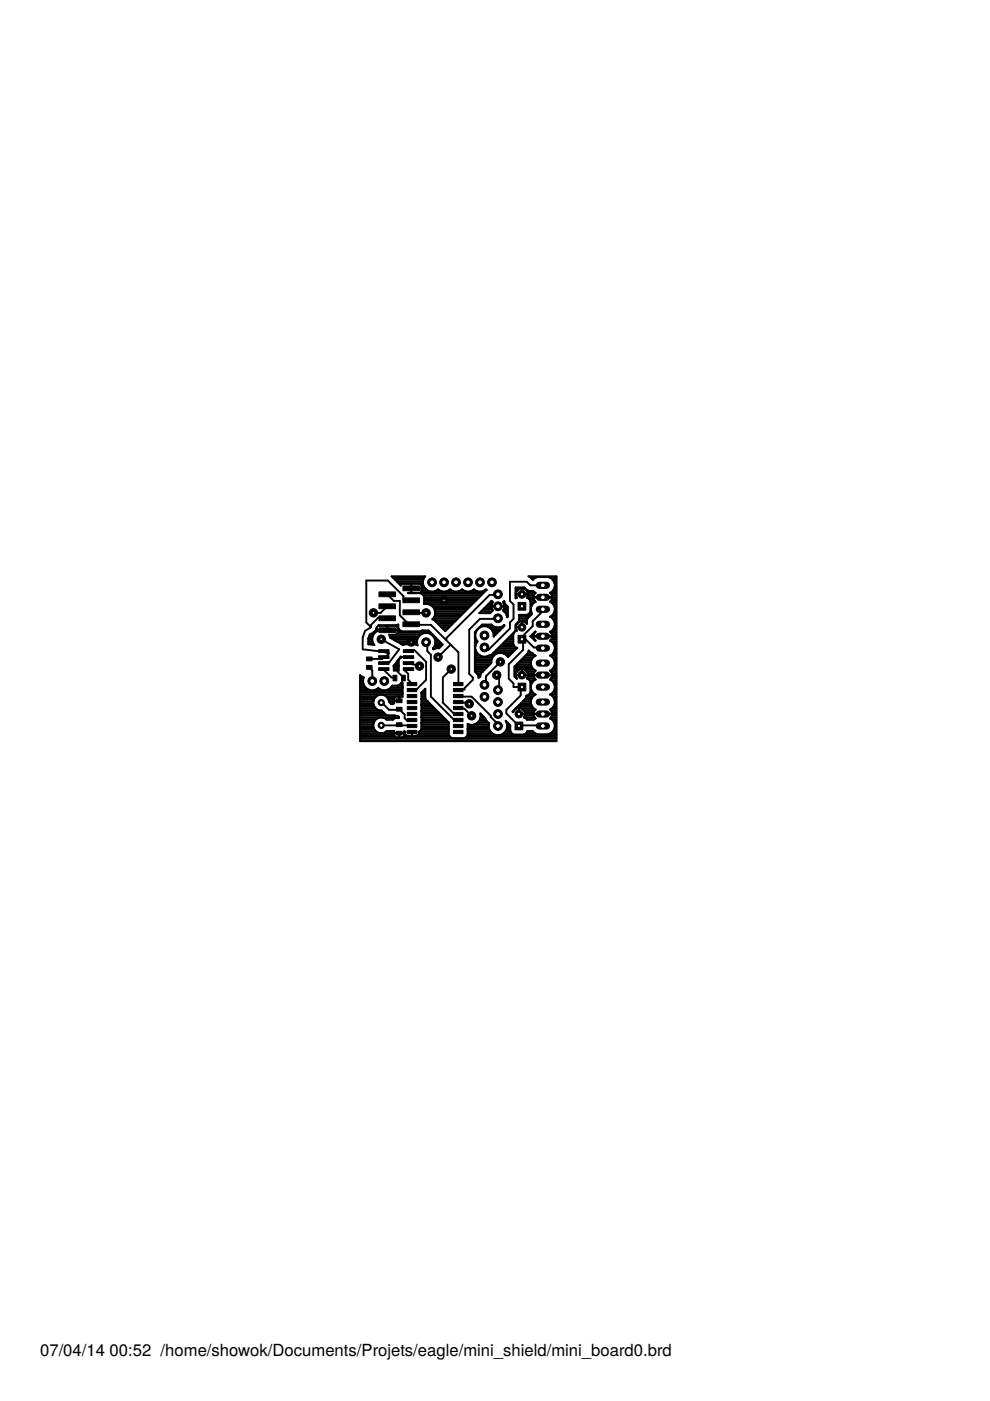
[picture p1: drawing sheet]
<svg xmlns="http://www.w3.org/2000/svg" width="210mm" height="297mm" viewBox="0 0 210 297" stroke-linecap="round" stroke-linejoin="round" font-family="sans-serif">
<defs><g id="words">
<g font-size="3.5">
<text x="8.5" y="287.5">07/04/14</text>
<text x="23.2" y="287.5">00:52 /home/showok/Documents/Projets/eagle/mini_shield/mini_board0.brd</text>
</g>
</g></defs>
<g fill="#000" stroke="#000" stroke-width=".21">
<path d="M77.7 139.3h1.2v.8h-1.2zM80.3 137.8h2.2v.5h-2.2zM80.3 139h2.2v.6h-2.2zM80.3 133.1h3.6v1h-3.6zM80.3 130.6h3.6v1h-3.6zM80.3 128h3.6v1.1h-3.6zM80.3 125.5h3.6v1h-3.6zM85.4 131.8h3.5v1.1h-3.5zM85.4 129.3h3.5v1h-3.5zM85.4 126.8h3.5v1h-3.5zM85.4 124.2h3.5v1h-3.5zM85.5 139h2.2v.6h-2.2z"/>
<path d="M85.5 137.8h2.2v.5h-2.2zM77.7 141.1h1.2v.8h-1.2zM80.3 140.3h2.2v.6h-2.2zM80.3 141.6h2.2v.6h-2.2zM83.3 143.2h.8v1.2h-.8zM84.1 148.2h1.1v.8h-1.1zM84.1 150h1.1v.8h-1.1zM84.1 155h1.1v.9h-1.1zM84.1 153.2h1.1v.9h-1.1zM85.1 143.2h.8v1.2h-.8zM85.5 141.6h2.2v.6h-2.2zM85.5 140.3h2.2v.6h-2.2z"/>
<path d="M86.3 144.7h2.1v.7h-2.1zM86.3 146h2.1v.6h-2.1zM86.3 147.2h2.1v.7h-2.1zM86.3 148.5h2.1v.7h-2.1zM86.3 149.8h2.1v.7h-2.1zM86.3 151h2.1v.7h-2.1zM86.3 152.3h2.1v.7h-2.1zM86.3 153.6h2.1v.7h-2.1zM86.3 154.9h2.1v.6h-2.1zM96.1 153.6h2.1v.7h-2.1zM96.1 152.3h2.1v.7h-2.1zM96.1 151h2.1v.7h-2.1z"/>
<path d="M96.1 149.8h2.1v.7h-2.1zM96.1 148.5h2.1v.7h-2.1zM96.1 147.2h2.1v.7h-2.1zM96.1 146h2.1v.6h-2.1zM96.1 144.7h2.1v.7h-2.1zM96.1 154.9h2.1v.6h-2.1z"/>
</g>
<g fill="none" stroke="#000" stroke-width=".4">
<path d="M78.7 133l-1.3 .8-.5 1.3v2.6l4.3 .5 1.3 .4-.5 .5v.2h-.6M80.8 135.5l3.8 2.2-2 2.6-.6 .3h-.6M82.1 126l1.4 1.4h1.3v3.1l1.8 1.7h.5l.2 .3h4.1l4.1 4.2M82.1 128.5l-1.4 1.4h-1.5M82.1 131.1l-.1-.1h-1.8l-1.5 1.5v.5M86.6 139.3h-1.6l-.7 .8v2.3l1.2 1.2v.3l-.2 .2v.7M86.6 138h-.6v-.2h1.8l2.5 2.5v3.8l-2 2.1-.9 .1M87.2 127.3l-.1-.2h-1.6v-.7l-3.3-3.3h-4.5v8.9l1 1M87.2 129.8l.1 .1h3M90.3 136.2l.3 .3v1.5l.8 .8v8.9l4.8 4.8 1 .2M95.5 136.7l1.7 1.6v6.7M95.5 136.7l-2.6 2.6"/>
<path d="M105.6 131.1v.1h-3.8l-2.3 2.3v9.4l.7 .7v.5l-1.7 1.8v.3h-1.3v.1M105.6 126v.1h-1.8l-9.1 9.2-.2 .4M110.7 135.5h.7l1.8 1.8h1.8l.1 .1M110.9 135.5v2.3l-3 3v3.1l1 1v.8h1.8M112.4 127.4l.1 .1M115.1 124.1h-2.7l-.7-.8h-3.6v4.1l.8 .8v3l-.8 .8v1.2l-4.6 4.6h-.7l-.1-.5M115.1 129.2h-.1v.5l-2.1 2v1l-1.7 1.8v1M80.8 149l1.7 1.5h2l.1-.1 1.2 1.1v.8l.5 .5h1l.1-.1M80.8 153.8h3.7l.1-.2 .2 .2h2.5l.1 .1M81.4 141.9h-.2l1.8 1.7 .7 .2M86.6 140.6l2.3 .6M86.6 141.9h-.8v.2l.8 .8v1.2l.8 .9"/>
<path d="M95.7 141.9l-1.8 1.7v5.4l2.3 2.3 1 .1M97.2 150.1v.1h1.3l1.5 1.6M97.2 148.8v.2h2.3v.2M97.2 147.6v.1h2.8l4.1 4.1v.2l1.5 1.5v.4M105.3 143.1l.5 .5v2.3l-.2 .4M106.1 140.3l-3.1 3.1v1.5l-.3 .3M110.4 145.7v1.7l-3 3.1v.8l2.6 2.6 .2-.1h4.8l.1 .1"/>
</g>
<g fill="none" stroke="#000" stroke-width=".42">
<path d="M78.1 136.4h1M78.1 136h.9M78.1 135.6h.8M78.1 135.3h.8M78.3 134.9h.7M78.5 134.5h.7M79.1 134.1h.4M79.6 133.8h.3M79.8 133.4h.1M79.9 133v.1M79.9 133.2l-.3 .6M79.9 133h.1"/>
<path d="M80.2 132.7h4.2M80.3 132.7h-.1M81.4 139.3l-.4 .4h-2.7M82.1 133h.1M82.1 132.7v1h-2.2v.2a1.86 1.86 0 0 0-.5 2.9l-1.3-.2v-1.2l.3-.8 1.2-.8M82.1 133.4h.1M82.1 132.7v1h2.2v.5M82.6 134.9h6.3M82.8 135.3h5.8M83.4 122.5h6.5M83.5 135.6h5M83.8 122.9h5.9"/>
<path d="M83.9 132.7l.3 .1 .1 .8h-4.4v-.6M84.1 134.5h5.1M84.1 136h4.3M84.1 123.3h5.6M84.3 133h.1M84.3 134.2l-.4 .4h-1.4l.2 .6 2.7 1.6M84.3 134.1h7M84.3 133.8h.7M84.3 133.4h.3M84.4 132.4h.1M84.4 132.4l-.3 .2-3.9 .1M84.4 132.4a1.12 1.12 0 0 0 .8 1.5h3.9l.4-.2h1.4l2.6 2.6"/>
<path d="M84.5 123.7h5.2M84.6 139.8h.1M84.8 136.4h3.6M84.9 139.4h.1M84.9 124h.1M85 139.2v.2l-.3 .3-.2 .4v2.1h-1l-.1-1zM85 124.1l-2-1.9h7.1a1.94 1.94 0 0 0 .1 2.7 1.94 1.94 0 0 0 2.7 0 1.85 1.85 0 0 0 2.5 0 1.85 1.85 0 0 0 2.6 0 1.85 1.85 0 0 0 2.5 0 1.85 1.85 0 0 0 2.5 0l.2 .2-8.8 8.7-2.3-2.3-.4-.2a1.89 1.89 0 0 0 .3-2.3 1.89 1.89 0 0 0-2.1-.9v-1.5l-.4-.7-.4-.1-2.6-.1h.6v-.9h3.1M85 124.1l.4-.3h1.7v.9h2.3l-.1-.6M85 139.3h.2M85.4 136.8l.4-.2h2.3l.4 .2M85.4 136.8h.1M87.1 125.5h.1"/>
<path d="M87.1 125.2h.1M87.1 124.4h.1M87.1 124h.1M88.4 136.8h.1M89.2 134.5l.8-.3h.7l.7 .3M89.2 134.5a1.91 1.91 0 0 0-.7 2.3M89.3 125.5h13.4M89.3 133.8h1.7M89.3 124.1l-.3-.3h-1.8v1.9h1.8l.3-.2M89.3 124h.4M89.4 124.8l-.1 .7M89.4 125.2h1.2"/>
<path d="M89.4 124.4h.5M89.5 125.9h12.8M89.8 126.3h12.2M89.9 126.7h11.7M89.9 127.8h10.6M89.9 127.4h10.9M89.9 127h11.3M91 128.1h9.1M91.4 134.5a2.06 2.06 0 0 1 .4 3.1l.1 .1 .6-.3h.6l.8-.7-.4-.4M91.5 134.5h.2M91.6 128.5h8.1M91.8 137.5h.5"/>
<path d="M91.8 134.9h.3M91.8 131.1h5.3M92 128.9h7.3M92.1 137.1h1.3M92.1 130.8h5.4M92.1 135.3h.4M92.1 131.5h4.6M92.1 129.3h6.9M92.2 136.8h1.5M92.2 130.4h5.6M92.2 130h6M92.2 135.6h.6"/>
<path d="M92.2 129.6h6.4M92.3 136.4h1.3M92.3 136h.9M92.5 131.9h3.8M92.6 125.2h.6M92.9 132.3h3.1M93.2 132.7h2.4M93.5 136.3v.1M93.6 133h1.6M94 133.4h.8M94.4 133.8h.1M95.1 125.2h.6"/>
<path d="M97.7 125.2h.5M100.2 125.2h.6M100.7 139h1.2M100.7 139.8h3.6M100.7 139.4h3.7M100.7 138.6h.6M100.7 138.3h.3M100.7 137.9h.2M100.7 137.5h.1M100.7 137.1h.1M100.7 136.8h.1M100.7 136.4h.3"/>
<path d="M100.7 136h.5M100.7 135.6h.3M100.7 135.3h.1M100.7 134.9h.1M100.7 134.5h.1M100.7 134.1h.2M100.9 133.8h.1M101.2 136a1.94 1.94 0 0 0 0 2.5 1.94 1.94 0 0 0 2.4 .5h1.1M101.3 133.4h.1M101.7 133h.1M102 129.6h2.3M102 132.7h2.4"/>
<path d="M102.4 129.3h2M102.7 128.9h1.5M102.8 125.2h.3M103.1 128.5h2.4M103.5 128.1h.7M103.7 133h2.9M103.8 127.8h.6M104.1 133.4h2.2M104.2 127.4l.3 .3M104.2 127.4l-2.6 2.6h2.3l.6-.6M104.2 127.4h.1M104.4 129.3l.1 .1"/>
<path d="M104.4 138.6h.8M104.4 133.8h1.5M104.5 127.7h.1M104.5 129.4h.1M104.5 127.7l-.3 .8 1.3 .1h-1.3l.2 .7M104.6 134.1h.9M104.7 134.9h.1M104.7 134.5h.4M104.8 138.3h4M105.2 137.9h3.9M105.2 133l-.7-.3-.3-.3h-1.9l-1.6 1.6v8.4M105.5 137.5h4"/>
<path d="M105.6 128.5h1.9M105.9 137.1h3.3M106 133l.7-.3 .2-.2v.2l-2.2 2.3a1.97 1.97 0 0 0-2.5-2.2 1.97 1.97 0 0 0-1 3.2M106.3 136.8h2.6M106.7 136.4h2.1M106.7 127.8h.3M106.8 127.8l-.1-.1 .2-.3 .2 .7 .6 .6v2l-.2 .2a1.81 1.81 0 0 0-.8-1.5l.1-.1M106.8 132.7h.1M106.8 127.8l.2 .7h-1.4l1.4 .1-.2 .7M106.8 129.3h.9M106.9 129.6h.8M106.9 138.6h1.5"/>
<path d="M106.9 128.1h.3M106.9 128.9h.8M107 136h1.8M107.2 130h.5M107.4 130.4h.3M107.4 135.6h1.4M107.4 139h.6M107.5 130.8h.1M107.8 135.3h1M108.2 134.9h.6M108.5 134.5h.3M108.9 134.1h.1"/>
<path d="M109 134.1l-.2 .4v2a1 1 0 0 0 .9 .9l-2 1.9a1.93 1.93 0 0 0-2.2-.8 1.93 1.93 0 0 0-1.3 2l-2.2 2.2-.2 .8-.3 .2-.2-.7-.6-.6M109.2 133.8h.3M109.3 126.7h.2M109.3 132.7h.1M109.3 124.8h1M109.3 133.4h.1M109.3 126.3h.1M109.3 125.9h.1M109.3 125.5h.2M109.3 125.2h.4M109.4 126h2.5M109.4 126.1l.2 .6"/>
<path d="M109.4 133.1l.2 .6-.6 .4M109.4 132.7v.2M109.5 125.5a1.27 1.27 0 0 1 1.2-.8 1.27 1.27 0 0 1 1.1 .8M109.5 125.5l-.1 .4M109.5 132.3h.1M109.9 131.9l-.6 .6v1l-.2 .4-4.9 4.9-.4 .2M109.9 131.9h.1M110 131.9l.6-.2 .7 .2M110 131.9l-.6 .8M110 131.5h1.7M110.1 131.1h1.8M110.1 130.8h2.1"/>
<path d="M110.1 130.4h2.5M110.7 124.7v1.3M110.7 131.7v1.3h-1.4M110.7 132.7h.1M110.7 124.8h.1M110.7 139.8h2.1M110.7 132.3h.1M110.7 131.9h.1M110.7 125.9h.1M110.7 125.5h.1M110.7 125.2h.1M111 124.8h.4"/>
<path d="M111 139.4h2.1M111.3 131.9l.4 .3M111.3 131.9h.4M111.4 139h2.1M111.6 125.2h.2M111.7 126.7l.6 .4 .2 .4v2.1l-.2 .3-.6 .5h-1.6v1l-.2 .5M111.7 132.2h.1M111.8 126.7l3.2-.1h-1.9l.1-.4 .4-.5-.5-.4h-.9l-.5-.2-.5-.6h-1.9v2.4l.3-.2M111.8 138.6h1.3M111.8 125.5l.1 .4M111.8 125.5h1.5M111.9 126.3h1.3"/>
<path d="M111.9 125.9l-.2 .8M111.9 125.9h1.5M112 138.3h.5M112.2 127h1M112.2 130.7h.1M112.2 130h.6M112.4 129.6h.2M112.4 127.4h1M112.5 134.9h.1M112.5 134.9l1-1-.4 .9h1.9l-1.9 .1 .4 1zM112.5 134.9h2.5M112.5 129.3h.1"/>
<path d="M112.5 128.9h.1M112.5 128.5h.2M112.5 128.1h.4M112.5 127.8h.7M112.6 122.5h.9M112.8 128.2l-.2 .6v.7l.2 .6-.9 .9-.2 .5v.7M112.9 135.3h.3M112.9 134.5h.3M113.1 126.7l.4 .9M113.2 134.1h.2M113.2 135.6h.2M113.5 127.6h.1"/>
<path d="M113.6 127.6l-.8 .6M113.6 139a1.75 1.75 0 0 0-.8 2.6M113.6 139l-1.5-1.1-.2 .6-2.8 2.9v2l.4 .5M115.1 134.9h2.9M116.6 139h1.4M116.6 130.8h1.4M116.7 122.5h1.3M116.8 127.4h1.2M116.8 135.6h1.2M116.8 134.1h1.2M116.8 125.9h1.2M116.9 133.8h1.1"/>
<path d="M116.9 125.5h1.1M116.9 136h1.1M116.9 127.8h1.1M117 135.3h1M117 134.5h1M117 127h1M117 126.3h1M117.1 126.7l-.1 .4-.4 .5a1.74 1.74 0 0 1 1.1 1.6 1.74 1.74 0 0 1-1.1 1.6 1.73 1.73 0 0 1 1 1.9M117.1 139.4h.9M117.1 138.6h.9M117.1 130.4h.9M117.2 131.1h.8"/>
<path d="M117.2 122.9h.8M117.3 125.2h.7M117.3 136.4h.7M117.3 133.4h.7M117.3 128.1h.7M117.4 130h.6M117.4 139.8h.6M117.4 138.3h.6M117.4 131.5h.6M117.4 123.3h.6M117.5 124.8h.5M117.5 133h.5"/>
<path d="M117.5 136.8h.5M117.5 128.5h.5M117.6 129.6h.4M117.6 137.9h.4M117.6 131.9h.4M117.6 123.7h.4M117.6 132.7h.4M117.6 132.7l-.3 .6-.7 .6 .4 .5 .1 .4h-2l2 .1-.2 .6-.3 .3a1.74 1.74 0 0 1 1.1 1.6 1.74 1.74 0 0 1-1.1 1.6 1.74 1.74 0 0 1 1.1 1.6 1.74 1.74 0 0 1-1.1 1.6l.5 .8M117.6 137.5h.4M117.6 137.1h.4M117.6 132.3h.4M117.6 129.3h.4"/>
<path d="M117.6 128.9h.4M117.6 124.4h.4M117.6 124h.4M118 126.7h-2.9l2-.1-.1-.4-.4-.5a1.76 1.76 0 0 0 1.1-1.8 1.76 1.76 0 0 0-1.5-1.6h-2.2l-1.1 .6-.8-.7h5.9v34.9h-41.7v-14l.9 .5a1.93 1.93 0 0 0 .6 2.4 1.93 1.93 0 0 0 2.4-.1 1.9 1.9 0 0 0 3-.5h2.1M76.3 155.5h9.6M76.3 148.7h2.9M76.3 155.9h7.3M76.3 145.4h.9M76.3 151.7h7.4M76.3 152.1h8.3M76.3 151.4h5.3M76.3 157h41.7"/>
<path d="M76.3 156.6h41.7M76.3 156.2h7.5M76.3 155.1h3.5M76.3 154.7h3.1M76.3 154.3h3M76.3 154h2.9M76.3 153.6h2.9M76.3 153.2h3M76.3 152.8h3.1M76.3 152.5h3.5M76.3 151h5M76.3 150.6h4.1"/>
<path d="M76.3 150.2h3.4M76.3 149.9h3.1M76.3 149.5h2.9M76.3 149.1h2.9M76.3 148.4h3M76.3 148h3.2M76.3 147.6h3.5M76.3 147.2h9M76.3 146.9h9M76.3 146.5h9M76.3 146.1h1.7M76.3 145.8h1.2"/>
<path d="M76.3 145h.8M76.3 144.6h.7M76.3 144.3h.7M76.3 143.9h.7M76.3 143.5h.5M78.3 141.5l.6 .6v2.3M79.4 152.8l-.2 .7v.6l.2 .6M79.4 154.7l.5 .5 .6 .2M79.9 146.1h.6M80.5 152.1l-.6 .3-.5 .4M81.2 155.4l.8-.4h1.6v.9l.2 .3h1.7M81.8 147.6h3.5"/>
<path d="M81.9 155.1h1.7M81.9 152.5h1.5M82.2 148h1.4M82.4 148.4h1.2M82.4 146.1h2.9M82.5 148.7h1.1M82.8 149.1h.7M82.9 145.8h2.4M83.5 141.2h1.1M83.5 149.1l-.2 .2a1.26 1.26 0 0 1-1.1-1.3 1.68 1.68 0 0 0-2.9 .2 1.68 1.68 0 0 0 1.6 2.4l.9 .9 .4 .2M83.5 142h1M83.5 141.6h1"/>
<path d="M83.6 151.7l.7 .1 .3 .2v.3h-.8l-.5 .3h-1.3l-.8-.5M83.7 140.9h.8M84 140.5h.5M84.3 140.1h.2M84.3 145.4l.4-.2 .3-.4h.3v1M84.6 147.7v.9h-1M84.6 155.4v.9M84.6 155.9h.1M84.6 156.2h.1M84.6 148.4h.1M84.6 148h.1M84.9 145h.4"/>
<path d="M85.3 145.8v1.9l-1.5 .1-.3 1.3M85.5 156.2h9.9M85.7 155.9h.3M85.7 155.1h.1M85.8 155.1l-.1 .8-.2 .3M85.8 155.1l.1 .6 .4 .3h2.1l.4-.3v-.5l.1-.1M85.9 155.2h.1M86 155.2h.1M87.4 155.5h.1M87.4 155.3v.7M87.4 155.3h.1M87.4 155.9h.1"/>
<path d="M88.7 155.9h6.5M88.7 155.2h.1M88.8 155.5h6.3M88.9 155.1h6.2M89.3 154.7h5.8M89.3 149.5l.1 2.6M89.3 149.5h2.1M89.3 153.2h5.8M89.4 146.8l.8 .1M89.4 146.8l-.1 2.7M89.4 152.1v2.4l-.5 .6M89.4 146.8l.8-.8v1.9l.1 .5"/>
<path d="M89.4 148.7h1.3M89.4 151.7h4.3M89.4 152.1h4.7M89.4 151.4h3.9M89.4 154.3h5.7M89.4 154h5.7M89.4 153.6h5.7M89.4 152.8h5.4M89.4 152.5h5M89.4 151h3.5M89.4 150.6h3.2M89.4 150.2h2.8"/>
<path d="M89.4 149.9h2.4M89.4 149.1h1.7M89.4 148.4h.9M89.4 148h.8M89.4 147.6h.8M89.4 147.2h.8M89.7 146.5h.5M90.1 146.1h.1M90.3 148.4l4.8 4.8M95.1 153.2h.1M98.9 156.2h19.1M99.1 155.9h18.9"/>
<path d="M99.2 155.5h5.2M99.2 155.1h4.8M99.2 154.7h4.6M99.2 154.3h4.5M99.2 154h4.4M99.2 153.6h.3M100.5 153.6h3.1M100.7 142.4h1.7M100.7 142h2M100.7 141.6h2.4M100.7 141.2h2.8M100.7 140.9h3.1"/>
<path d="M100.7 140.5h3.5M100.7 140.1h3.5M101 142.7h1M101.2 153.2h2.4M101.3 143.1h.6M101.5 143.5h.2M101.6 152.8a1.85 1.85 0 0 1-2.4 .7v2.2l-.5 .7-.3 .1h-2.5l-.3-.1-.5-.7v-2.5M101.6 152.8h1.6M101.7 152.5h1.3M101.9 151.4h.1M101.9 152.1l-.3 .7M101.9 151.4v.7"/>
<path d="M101.9 151.4l-.1-.1 1.9 2.1a1.91 1.91 0 0 0 1.5 2.5M101.9 151.7h.4M101.9 152.1h.8M106.8 155.5h1.7M107.1 155.1h1.1M107.2 152.8h.1M107.3 154.7h.9M107.4 153.2h.2M107.5 154.3h.7M107.5 154h.7M107.5 153.6h.5M108.8 151h.1"/>
<path d="M108.9 150.6h.1M109.1 142.4h.5M109.1 143.1h5.9M109.1 142.7h.3M109.1 142h.9M109.1 141.6h3.8M109.2 143.5h.2M109.2 141.2h3.5M109.3 150.2h.2M109.5 143.9h.1M109.5 140.9h3.1M109.7 149.9h3.2"/>
<path d="M109.9 140.5h2.7M110 150.1v1.3h5M110 151h.1M110 150.6h.1M110 150.2h.1M110.1 149.5h2.6M110.3 140.1h2.3M110.4 149.1h2.2M110.6 150.2h2.6M110.7 141.9v1.3M110.7 142.4h.1M110.7 142.7h.1"/>
<path d="M110.7 142h.1M110.8 148.7h1.8M111 150.6h2.4M111.1 152.1l.6 .5h1.5l.4-.3M111.1 152.1h2.2M111.2 148.4h1.4M111.2 151h2M111.3 151.7h1.9M111.3 142h1.9M111.3 151.7l-.2 .4M111.5 148h1.3M111.5 155.5h2"/>
<path d="M111.6 147.6h1.5M111.7 152.5h1.6M111.7 142.4h1.7M111.7 143.8a1.28 1.28 0 0 0-1-1.9 1.28 1.28 0 0 0-1.1 1.9l-.1 .1M111.7 143.8l.6 .5 .2 .4v2a1 1 0 0 1-.9 .8l-.2 .6-2.7 2.8 .1 .1a1.28 1.28 0 0 1 1.6-.9 1.28 1.28 0 0 1 .9 1.6M111.7 143.9h1.7M111.8 155.1h1.2M111.9 142.7h1.3M111.9 143.5h1.3M112.1 147.2h1.4M112.3 144.3h1M112.4 146.9h.6"/>
<path d="M112.5 144.6h.4M112.5 145.4h.1M112.5 146.5h.3M112.5 146.1h.1M112.5 145.8h.1M112.5 145h.2M112.8 149.8l.8 .6-.5 .9h1.9l-1.9 .1 .4 .9M112.8 141.6l.8 .6-.5 .8M113.1 143v.1M113.1 143.1h1.9l-1.9 .1 .5 .9a1.74 1.74 0 0 0-1.1 1.6 1.74 1.74 0 0 0 1.1 1.6M113.5 152.3h.1M113.6 147.3a1.74 1.74 0 0 0-.8 2.5"/>
<path d="M115.1 143.1h2.9M115.1 151.4h2.9M116.7 147.2h1.3M116.7 155.5h1.3M116.8 150.6l.3 .7h-2l2 .1-.1 .4-.4 .5a1.76 1.76 0 0 1 1.1 1.9 1.76 1.76 0 0 1-1.5 1.5h-2.2l-.7-.3-.4-.4h-1.1l-.4 .6-.4 .1h-2l-.6-.4-.2-.4v-1.1l-1-1a1.96 1.96 0 0 1-1.2 3.1M116.8 150.6h1.2M116.8 142.4h1.2M116.8 143.9h1.2M116.8 152.1h1.2M116.9 152.5h1.1M116.9 144.3h1.1M116.9 142h1.1"/>
<path d="M117 150.2h1M117 151h1M117 143.5h1M117 142.7h1M117 151.7h1M117.1 143.1h-2l2 .1-.5 .9a1.74 1.74 0 0 1 1.1 1.6 1.74 1.74 0 0 1-1.1 1.6 1.74 1.74 0 0 1 1.1 1.5 1.74 1.74 0 0 1-1.1 1.6l.2 .2M117.1 143v.1M117.1 147.6h.9M117.2 146.9h.8M117.2 155.1h.8M117.3 152.8h.7M117.3 144.6h.7"/>
<path d="M117.3 149.9h.7M117.3 141.6h.7M117.4 148h.6M117.4 154.7h.6M117.4 146.5h.6M117.5 153.2h.5M117.5 145h.5M117.5 149.5h.5M117.5 141.2h.5M117.6 148.4h.4M117.6 154.3h.4M117.6 146.1h.4"/>
<path d="M117.6 140.1h.4M117.6 148.7h.4M117.6 145.4h.4M117.6 154h.4M117.6 153.6h.4M117.6 149.1h.4M117.6 145.8h.4M117.6 140.9h.4M117.6 140.5h.4"/>
</g>
<circle cx="80.8" cy="153.8" r=".66" fill="#000" stroke="#000" stroke-width=".21"/>
<circle cx="80.8" cy="153.8" r=".4" fill="#fff" stroke="#000" stroke-width=".21"/>
<circle cx="80.8" cy="149" r=".66" fill="#000" stroke="#000" stroke-width=".21"/>
<circle cx="80.8" cy="149" r=".4" fill="#fff" stroke="#000" stroke-width=".21"/>
<circle cx="78.9" cy="144.4" r=".93" fill="#000" stroke="#000" stroke-width=".21"/>
<circle cx="78.9" cy="144.4" r=".51" fill="#fff" stroke="#000" stroke-width=".21"/>
<circle cx="81.5" cy="144.4" r=".93" fill="#000" stroke="#000" stroke-width=".21"/>
<circle cx="81.5" cy="144.4" r=".51" fill="#fff" stroke="#000" stroke-width=".21"/>
<circle cx="90.3" cy="136.2" r=".93" fill="#000" stroke="#000" stroke-width=".21"/>
<circle cx="90.3" cy="136.2" r=".51" fill="#fff" stroke="#000" stroke-width=".21"/>
<circle cx="105.6" cy="153.9" r=".93" fill="#000" stroke="#000" stroke-width=".21"/>
<circle cx="105.6" cy="153.9" r=".51" fill="#fff" stroke="#000" stroke-width=".21"/>
<circle cx="105.6" cy="151.4" r=".93" fill="#000" stroke="#000" stroke-width=".21"/>
<circle cx="105.6" cy="151.4" r=".51" fill="#fff" stroke="#000" stroke-width=".21"/>
<circle cx="105.6" cy="148.8" r=".93" fill="#000" stroke="#000" stroke-width=".21"/>
<circle cx="105.6" cy="148.8" r=".51" fill="#fff" stroke="#000" stroke-width=".21"/>
<circle cx="105.6" cy="146.3" r=".93" fill="#000" stroke="#000" stroke-width=".21"/>
<circle cx="105.6" cy="146.3" r=".51" fill="#fff" stroke="#000" stroke-width=".21"/>
<circle cx="105.6" cy="131.1" r=".93" fill="#000" stroke="#000" stroke-width=".21"/>
<circle cx="105.6" cy="131.1" r=".51" fill="#fff" stroke="#000" stroke-width=".21"/>
<circle cx="105.6" cy="128.5" r=".93" fill="#000" stroke="#000" stroke-width=".21"/>
<circle cx="105.6" cy="128.5" r=".51" fill="#fff" stroke="#000" stroke-width=".21"/>
<circle cx="105.6" cy="126" r=".93" fill="#000" stroke="#000" stroke-width=".21"/>
<circle cx="105.6" cy="126" r=".51" fill="#fff" stroke="#000" stroke-width=".21"/>
<circle cx="102.7" cy="147.7" r=".93" fill="#000" stroke="#000" stroke-width=".21"/>
<circle cx="102.7" cy="147.7" r=".51" fill="#fff" stroke="#000" stroke-width=".21"/>
<circle cx="102.7" cy="145.2" r=".93" fill="#000" stroke="#000" stroke-width=".21"/>
<circle cx="102.7" cy="145.2" r=".51" fill="#fff" stroke="#000" stroke-width=".21"/>
<circle cx="102.7" cy="134.7" r=".93" fill="#000" stroke="#000" stroke-width=".21"/>
<circle cx="102.7" cy="134.7" r=".51" fill="#fff" stroke="#000" stroke-width=".21"/>
<circle cx="102.7" cy="137.3" r=".93" fill="#000" stroke="#000" stroke-width=".21"/>
<circle cx="102.7" cy="137.3" r=".51" fill="#fff" stroke="#000" stroke-width=".21"/>
<circle cx="91.6" cy="123.5" r=".93" fill="#000" stroke="#000" stroke-width=".21"/>
<circle cx="91.6" cy="123.5" r=".51" fill="#fff" stroke="#000" stroke-width=".21"/>
<circle cx="94.1" cy="123.5" r=".93" fill="#000" stroke="#000" stroke-width=".21"/>
<circle cx="94.1" cy="123.5" r=".51" fill="#fff" stroke="#000" stroke-width=".21"/>
<circle cx="96.7" cy="123.5" r=".93" fill="#000" stroke="#000" stroke-width=".21"/>
<circle cx="96.7" cy="123.5" r=".51" fill="#fff" stroke="#000" stroke-width=".21"/>
<circle cx="99.2" cy="123.5" r=".93" fill="#000" stroke="#000" stroke-width=".21"/>
<circle cx="99.2" cy="123.5" r=".51" fill="#fff" stroke="#000" stroke-width=".21"/>
<circle cx="101.8" cy="123.5" r=".93" fill="#000" stroke="#000" stroke-width=".21"/>
<circle cx="101.8" cy="123.5" r=".51" fill="#fff" stroke="#000" stroke-width=".21"/>
<circle cx="104.3" cy="123.5" r=".93" fill="#000" stroke="#000" stroke-width=".21"/>
<circle cx="104.3" cy="123.5" r=".51" fill="#fff" stroke="#000" stroke-width=".21"/>
<path d="M114.3 124.1h1.6" fill="none" stroke="#000" stroke-width="1.5"/>
<circle cx="115.1" cy="124.1" r=".51" fill="#fff" stroke="#000" stroke-width=".21"/>
<path d="M114.3 126.6h1.6" fill="none" stroke="#000" stroke-width="1.5"/>
<circle cx="115.1" cy="126.6" r=".51" fill="#fff" stroke="#000" stroke-width=".21"/>
<path d="M114.3 129.2h1.6" fill="none" stroke="#000" stroke-width="1.5"/>
<circle cx="115.1" cy="129.2" r=".51" fill="#fff" stroke="#000" stroke-width=".21"/>
<path d="M114.3 140.6h1.6" fill="none" stroke="#000" stroke-width="1.5"/>
<circle cx="115.1" cy="140.6" r=".51" fill="#fff" stroke="#000" stroke-width=".21"/>
<path d="M114.3 143.1h1.6" fill="none" stroke="#000" stroke-width="1.5"/>
<circle cx="115.1" cy="143.1" r=".51" fill="#fff" stroke="#000" stroke-width=".21"/>
<path d="M114.3 145.7h1.6" fill="none" stroke="#000" stroke-width="1.5"/>
<circle cx="115.1" cy="145.7" r=".51" fill="#fff" stroke="#000" stroke-width=".21"/>
<path d="M114.3 148.8h1.6" fill="none" stroke="#000" stroke-width="1.5"/>
<circle cx="115.1" cy="148.8" r=".51" fill="#fff" stroke="#000" stroke-width=".21"/>
<path d="M114.3 151.4h1.6" fill="none" stroke="#000" stroke-width="1.5"/>
<circle cx="115.1" cy="151.4" r=".51" fill="#fff" stroke="#000" stroke-width=".21"/>
<path d="M114.3 153.9h1.6" fill="none" stroke="#000" stroke-width="1.5"/>
<circle cx="115.1" cy="153.9" r=".51" fill="#fff" stroke="#000" stroke-width=".21"/>
<path d="M114.3 132.4h1.6" fill="none" stroke="#000" stroke-width="1.5"/>
<circle cx="115.1" cy="132.4" r=".51" fill="#fff" stroke="#000" stroke-width=".21"/>
<path d="M114.3 134.9h1.6" fill="none" stroke="#000" stroke-width="1.5"/>
<circle cx="115.1" cy="134.9" r=".51" fill="#fff" stroke="#000" stroke-width=".21"/>
<path d="M114.3 137.4h1.6" fill="none" stroke="#000" stroke-width="1.5"/>
<circle cx="115.1" cy="137.4" r=".51" fill="#fff" stroke="#000" stroke-width=".21"/>
<path d="M109.8 127.7h1.7v1.7h-1.7z" fill="#000" stroke="#000" stroke-width=".21"/>
<circle cx="110.7" cy="128.5" r=".36" fill="#fff" stroke="#000" stroke-width=".21"/>
<circle cx="110.7" cy="126" r=".83" fill="#000" stroke="#000" stroke-width=".21"/>
<circle cx="110.7" cy="126" r=".36" fill="#fff" stroke="#000" stroke-width=".21"/>
<path d="M109.8 134.7h1.7v1.7h-1.7z" fill="#000" stroke="#000" stroke-width=".21"/>
<circle cx="110.7" cy="135.5" r=".36" fill="#fff" stroke="#000" stroke-width=".21"/>
<circle cx="110.7" cy="133" r=".83" fill="#000" stroke="#000" stroke-width=".21"/>
<circle cx="110.7" cy="133" r=".36" fill="#fff" stroke="#000" stroke-width=".21"/>
<path d="M109.8 144.8h1.7v1.7h-1.7z" fill="#000" stroke="#000" stroke-width=".21"/>
<circle cx="110.7" cy="145.7" r=".36" fill="#fff" stroke="#000" stroke-width=".21"/>
<circle cx="110.7" cy="143.1" r=".83" fill="#000" stroke="#000" stroke-width=".21"/>
<circle cx="110.7" cy="143.1" r=".36" fill="#fff" stroke="#000" stroke-width=".21"/>
<path d="M109.2 153.1h1.6v1.6h-1.6z" fill="#000" stroke="#000" stroke-width=".21"/>
<circle cx="110" cy="153.9" r=".36" fill="#fff" stroke="#000" stroke-width=".21"/>
<circle cx="110" cy="151.4" r=".83" fill="#000" stroke="#000" stroke-width=".21"/>
<circle cx="110" cy="151.4" r=".36" fill="#fff" stroke="#000" stroke-width=".21"/>
<circle cx="100" cy="151.8" r=".89" fill="#000" stroke="#000" stroke-width=".21"/>
<circle cx="100" cy="151.8" r=".3" fill="#fff" stroke="#000" stroke-width=".21"/>
<circle cx="99.5" cy="149.2" r=".89" fill="#000" stroke="#000" stroke-width=".21"/>
<circle cx="99.5" cy="149.2" r=".3" fill="#fff" stroke="#000" stroke-width=".21"/>
<circle cx="95.7" cy="141.9" r=".89" fill="#000" stroke="#000" stroke-width=".21"/>
<circle cx="95.7" cy="141.9" r=".3" fill="#fff" stroke="#000" stroke-width=".21"/>
<circle cx="105.3" cy="143.1" r=".89" fill="#000" stroke="#000" stroke-width=".21"/>
<circle cx="105.3" cy="143.1" r=".3" fill="#fff" stroke="#000" stroke-width=".21"/>
<circle cx="88.9" cy="141.2" r=".89" fill="#000" stroke="#000" stroke-width=".21"/>
<circle cx="88.9" cy="141.2" r=".3" fill="#fff" stroke="#000" stroke-width=".21"/>
<circle cx="92.9" cy="139.3" r=".89" fill="#000" stroke="#000" stroke-width=".21"/>
<circle cx="92.9" cy="139.3" r=".3" fill="#fff" stroke="#000" stroke-width=".21"/>
<circle cx="94.1" cy="127.3" r=".85" fill="#000" stroke="#000" stroke-width=".21"/>
<circle cx="94.1" cy="127.3" r=".25" fill="#fff" stroke="#000" stroke-width=".21"/>
<circle cx="87.2" cy="136.2" r=".85" fill="#000" stroke="#000" stroke-width=".21"/>
<circle cx="87.2" cy="136.2" r=".25" fill="#fff" stroke="#000" stroke-width=".21"/>
<circle cx="80.8" cy="135.5" r=".89" fill="#000" stroke="#000" stroke-width=".21"/>
<circle cx="80.8" cy="135.5" r=".3" fill="#fff" stroke="#000" stroke-width=".21"/>
<circle cx="90.3" cy="129.9" r=".89" fill="#000" stroke="#000" stroke-width=".21"/>
<circle cx="90.3" cy="129.9" r=".3" fill="#fff" stroke="#000" stroke-width=".21"/>
<circle cx="79.2" cy="129.9" r=".89" fill="#000" stroke="#000" stroke-width=".21"/>
<circle cx="79.2" cy="129.9" r=".3" fill="#fff" stroke="#000" stroke-width=".21"/>
<circle cx="106.1" cy="140.3" r=".89" fill="#000" stroke="#000" stroke-width=".21"/>
<circle cx="106.1" cy="140.3" r=".3" fill="#fff" stroke="#000" stroke-width=".21"/>
<use href="#words"/>
</svg>
